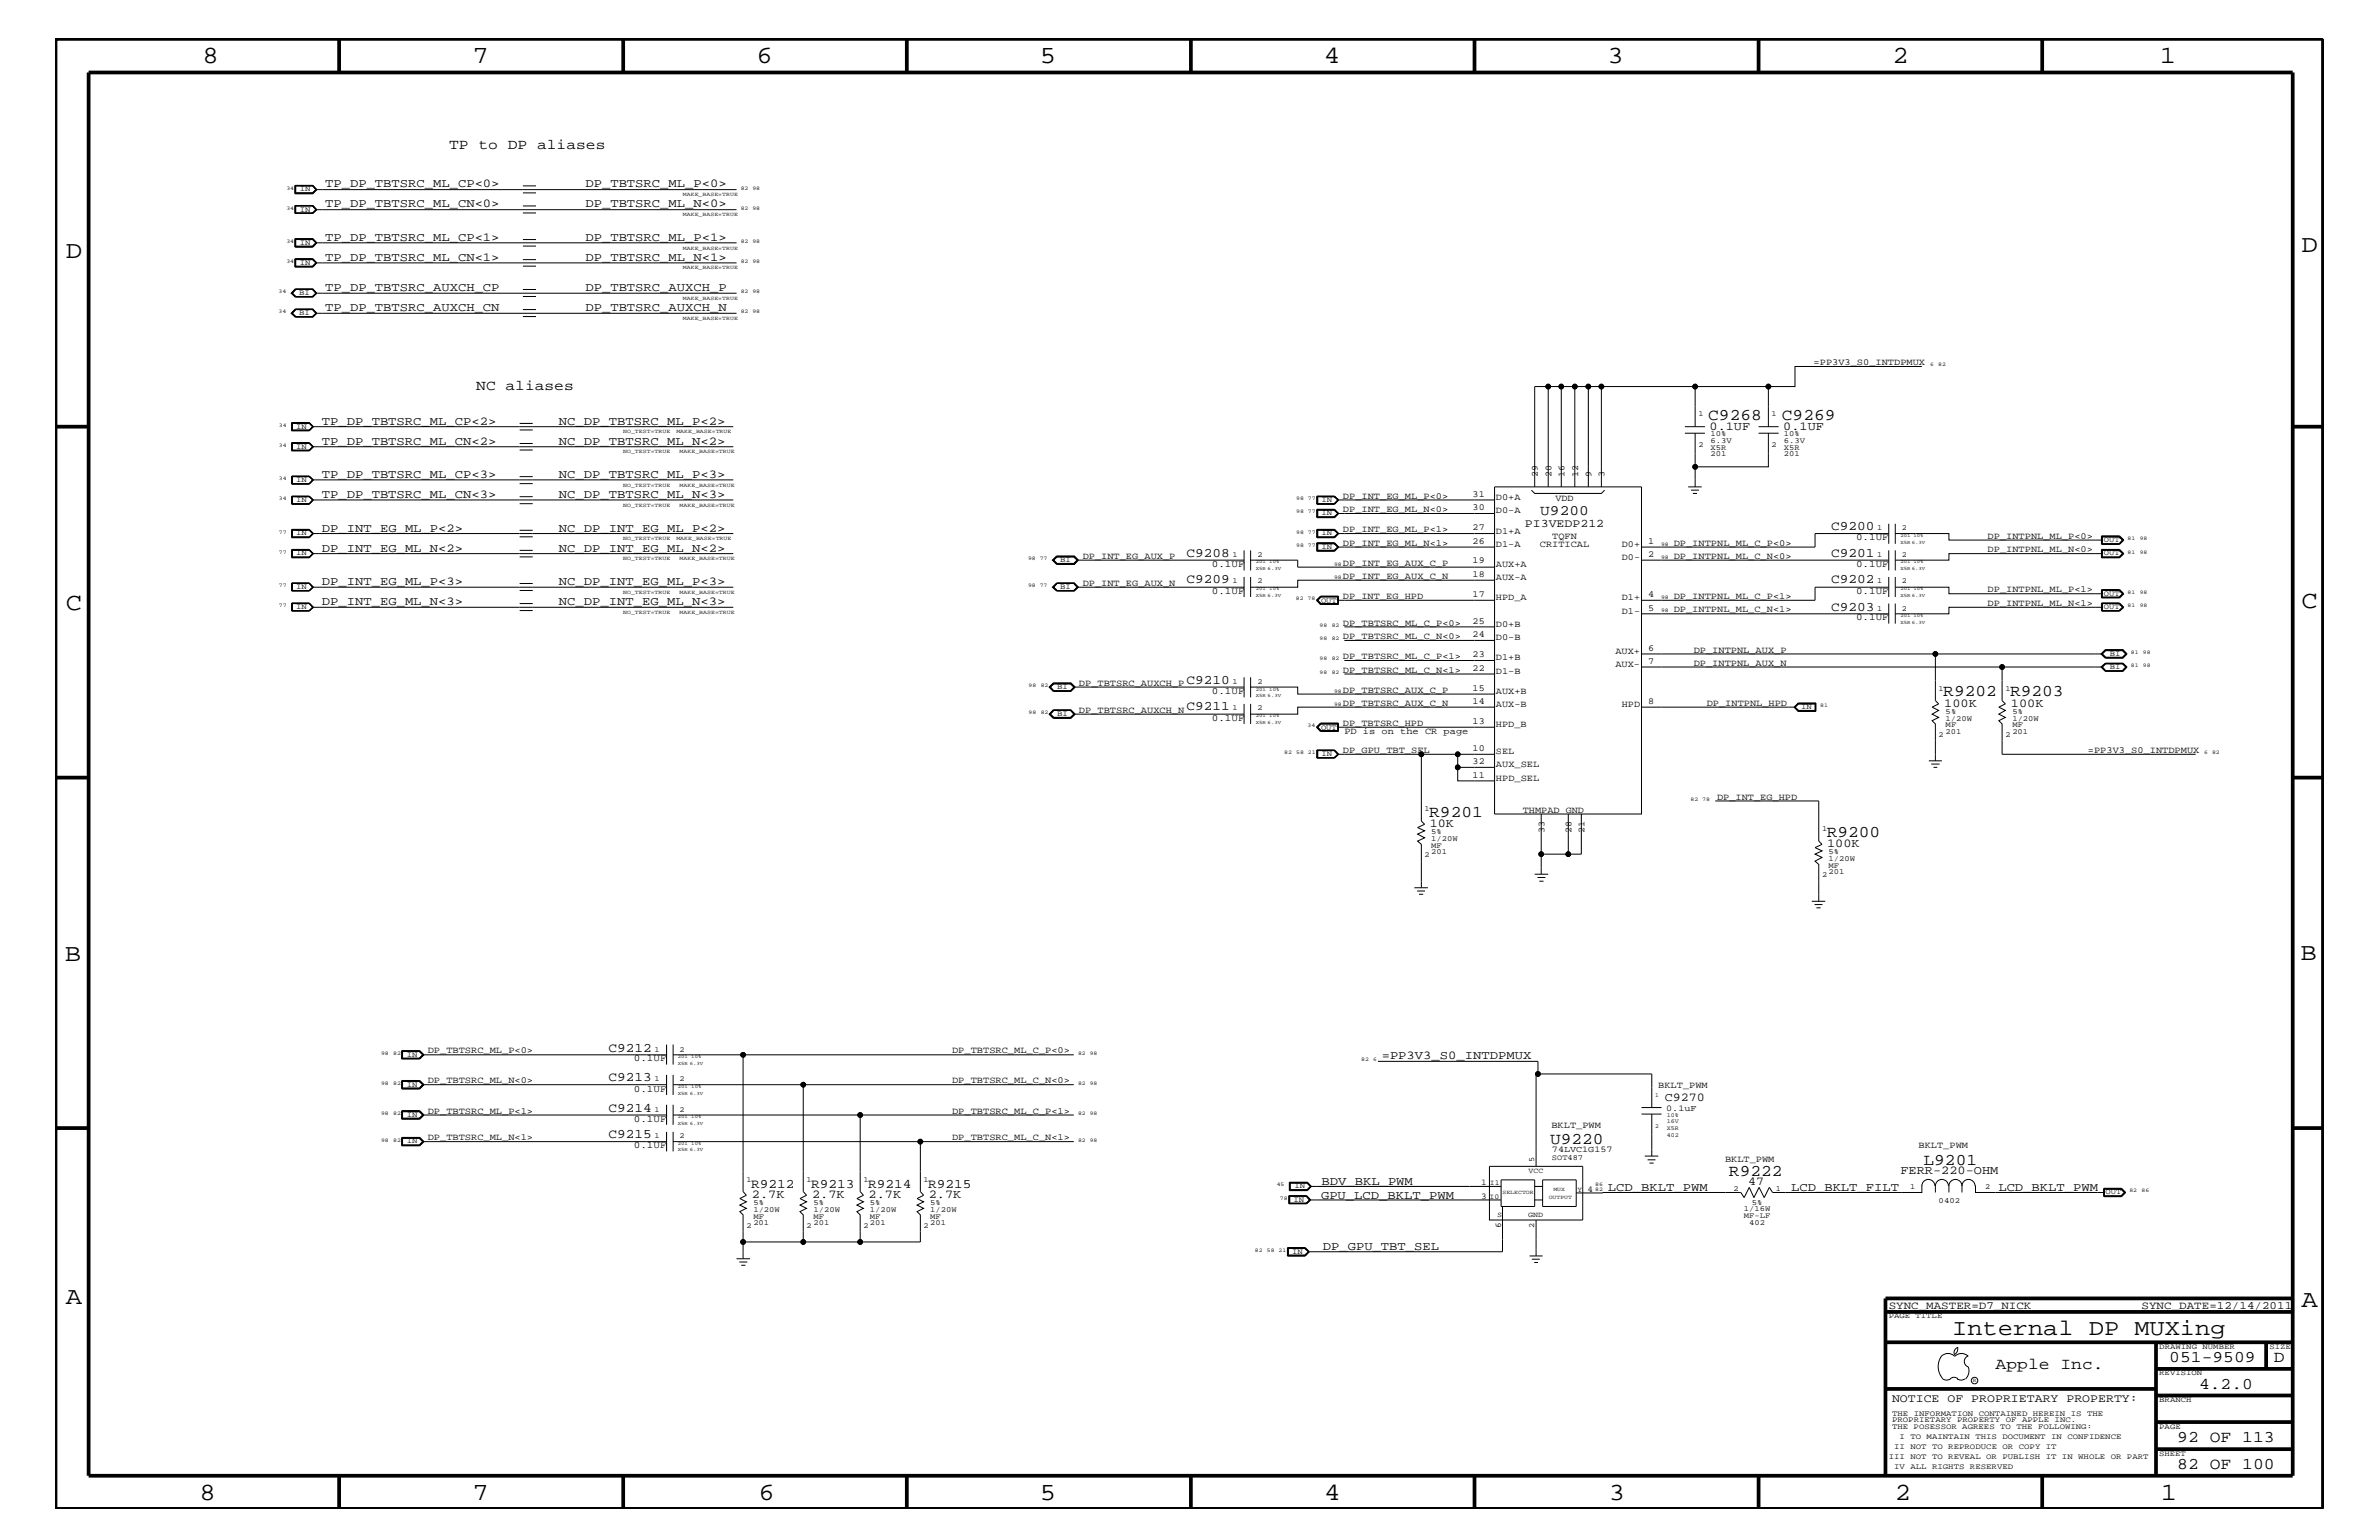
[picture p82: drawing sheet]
<svg xmlns="http://www.w3.org/2000/svg" width="432mm" height="279mm" viewBox="0 0 432 279" stroke-linecap="round" stroke-linejoin="round" font-family="sans-serif">
<defs><g id="words">
<g font-size="4.5">
<text x="36.7" y="11.5">8</text>
<text x="85.8" y="11.5">7</text>
<text x="137.3" y="11.5">6</text>
<text x="188.7" y="11.5">5</text>
<text x="240.3" y="11.5">4</text>
<text x="291.8" y="11.5">3</text>
<text x="343.5" y="11.5">2</text>
<text x="392" y="11.5">1</text>
<text x="11.9" y="46.8">D</text>
<text x="417.7" y="45.7">D</text>
<text x="11.9" y="110.6">C</text>
<text x="417.7" y="110.3">C</text>
<text x="11.8" y="174.3">B</text>
<text x="417.6" y="174.2">B</text>
<text x="11.9" y="236.7">A</text>
<text x="417.7" y="237.1">A</text>
<text x="36.2" y="272.1">8</text>
<text x="85.8" y="272.1">7</text>
<text x="137.7" y="272.1">6</text>
<text x="188.7" y="272.1">5</text>
<text x="240.4" y="272.1">4</text>
<text x="292" y="272.1">3</text>
<text x="343.9" y="272.1">2</text>
<text x="392.2" y="272.1">1</text>
</g>
<text font-size="4.1" x="354.3" y="242.3">Internal DP MUXing</text>
<g font-size="3">
<text x="310" y="76.2">C9268</text>
<text x="323.4" y="76.2">C9269</text>
<text x="352.7" y="126.4">R9202</text>
<text x="364.8" y="126.4">R9203</text>
<text x="259.4" y="148.2">R9201</text>
<text x="331.6" y="151.8">R9200</text>
<text x="281.3" y="207.6">U9220</text>
<text x="313.8" y="213.3">R9222</text>
<text x="349.1" y="211.4">L9201</text>
<text x="362.2" y="248.4">Apple Inc.</text>
<text x="393.7" y="247.1">051-9509</text>
<text x="399.2" y="252">4.2.0</text>
<text x="412.7" y="247.1">D</text>
<text x="395.2" y="261.6">92 OF 113</text>
<text x="395.2" y="266.6">82 OF 100</text>
</g>
<g font-size="2.6">
<text x="81.5" y="27.1">TP to DP aliases</text>
<text x="86.4" y="70.7">NC aliases</text>
<text x="279.6" y="93.5">U9200</text>
</g>
<g font-size="2.4">
<text x="215.3" y="101">C9208</text>
<text x="332.4" y="96.2">C9200</text>
<text x="332.4" y="101">C9201</text>
<text x="215.3" y="105.9">C9209</text>
<text x="332.4" y="105.9">C9202</text>
<text x="332.4" y="110.8">C9203</text>
<text x="215.3" y="124.1">C9210</text>
<text x="215.3" y="128.9">C9211</text>
<text x="110.4" y="190.8">C9212</text>
<text x="110.4" y="196.2">C9213</text>
<text x="110.4" y="201.7">C9214</text>
<text x="110.4" y="206.5">C9215</text>
<text x="136.3" y="215.5">R9212</text>
<text x="147.2" y="215.5">R9213</text>
<text x="157.6" y="215.5">R9214</text>
<text x="168.5" y="215.5">R9215</text>
</g>
<g font-size="2.2">
<text x="59" y="34">TP_DP_TBTSRC_ML_CP&lt;0&gt;</text>
<text x="106.3" y="34">DP_TBTSRC_ML_P&lt;0&gt;</text>
<text x="59" y="37.6">TP_DP_TBTSRC_ML_CN&lt;0&gt;</text>
<text x="106.3" y="37.6">DP_TBTSRC_ML_N&lt;0&gt;</text>
<text x="59" y="47.4">TP_DP_TBTSRC_ML_CN&lt;1&gt;</text>
<text x="59" y="43.7">TP_DP_TBTSRC_ML_CP&lt;1&gt;</text>
<text x="106.3" y="47.4">DP_TBTSRC_ML_N&lt;1&gt;</text>
<text x="106.3" y="43.7">DP_TBTSRC_ML_P&lt;1&gt;</text>
<text x="59" y="52.8">TP_DP_TBTSRC_AUXCH_CP</text>
<text x="106.3" y="52.8">DP_TBTSRC_AUXCH_P</text>
<text x="59" y="56.4">TP_DP_TBTSRC_AUXCH_CN</text>
<text x="106.3" y="56.4">DP_TBTSRC_AUXCH_N</text>
<text x="58.4" y="77.1">TP_DP_TBTSRC_ML_CP&lt;2&gt;</text>
<text x="101.4" y="77.1">NC_DP_TBTSRC_ML_P&lt;2&gt;</text>
<text x="58.4" y="80.7">TP_DP_TBTSRC_ML_CN&lt;2&gt;</text>
<text x="101.4" y="80.7">NC_DP_TBTSRC_ML_N&lt;2&gt;</text>
<text x="310.3" y="78">0.1UF</text>
<text x="323.7" y="78">0.1UF</text>
<text x="58.4" y="86.7">TP_DP_TBTSRC_ML_CP&lt;3&gt;</text>
<text x="101.4" y="86.7">NC_DP_TBTSRC_ML_P&lt;3&gt;</text>
<text x="58.4" y="90.4">TP_DP_TBTSRC_ML_CN&lt;3&gt;</text>
<text x="101.4" y="90.4">NC_DP_TBTSRC_ML_N&lt;3&gt;</text>
<text x="58.4" y="100.1">DP_INT_EG_ML_N&lt;2&gt;</text>
<text x="58.4" y="96.5">DP_INT_EG_ML_P&lt;2&gt;</text>
<text x="101.4" y="96.5">NC_DP_INT_EG_ML_P&lt;2&gt;</text>
<text x="101.4" y="100.1">NC_DP_INT_EG_ML_N&lt;2&gt;</text>
<text x="58.4" y="106.1">DP_INT_EG_ML_P&lt;3&gt;</text>
<text x="101.4" y="106.1">NC_DP_INT_EG_ML_P&lt;3&gt;</text>
<text x="58.4" y="109.8">DP_INT_EG_ML_N&lt;3&gt;</text>
<text x="101.4" y="109.8">NC_DP_INT_EG_ML_N&lt;3&gt;</text>
<text x="352.9" y="128.2">100K</text>
<text x="365" y="128.2">100K</text>
<text x="259.5" y="150.1">10K</text>
<text x="331.6" y="153.7">100K</text>
<text x="250.8" y="192.1">=PP3V3_S0_INTDPMUX</text>
<text x="302.2" y="199.8">C9270</text>
<text x="239.9" y="214.9">BDV_BKL_PWM</text>
<text x="317.3" y="215">47</text>
<text x="344.9" y="213">FERR-220-OHM</text>
<text x="136.5" y="217.3">2.7K</text>
<text x="147.4" y="217.3">2.7K</text>
<text x="157.6" y="217.3">2.7K</text>
<text x="168.6" y="217.3">2.7K</text>
<text x="239.8" y="217.5">GPU_LCD_BKLT_PWM</text>
<text x="291.8" y="216.1">LCD_BKLT_PWM</text>
<text x="325.1" y="216.1">LCD_BKLT_FILT</text>
<text x="362.7" y="216">LCD_BKLT_PWM</text>
<text x="240.1" y="226.9">DP_GPU_TBT_SEL</text>
</g>
<g font-size="2.1">
<text x="276.8" y="95.6">PI3VEDP212</text>
<text x="343.4" y="254.4">NOTICE OF PROPRIETARY PROPERTY:</text>
</g>
<g font-size="2">
<text x="342.8" y="237.4">SYNC_MASTER=D7_NICK</text>
<text x="388.7" y="237.4">SYNC_DATE=12/14/2011</text>
</g>
<g font-size="1.8">
<text x="336.9" y="98">0.1UF</text>
<text x="220" y="102.9">0.1UF</text>
<text x="220" y="107.7">0.1UF</text>
<text x="336.9" y="102.9">0.1UF</text>
<text x="336.9" y="107.7">0.1UF</text>
<text x="336.9" y="112.6">0.1UF</text>
<text x="220" y="125.9">0.1UF</text>
<text x="220" y="130.8">0.1UF</text>
<text x="115.1" y="192.6">0.1UF</text>
<text x="115.1" y="198.1">0.1UF</text>
<text x="115.1" y="203.5">0.1UF</text>
<text x="115.1" y="208.3">0.1UF</text>
</g>
<g font-size="1.7">
<text x="329.2" y="66.2">=PP3V3_S0_INTDPMUX</text>
<text x="279.1" y="86.5" transform="rotate(-90 279.1 86.5)">29</text>
<text x="281.6" y="86.5" transform="rotate(-90 281.6 86.5)">20</text>
<text x="284" y="86.5" transform="rotate(-90 284 86.5)">16</text>
<text x="286.4" y="86.5" transform="rotate(-90 286.4 86.5)">12</text>
<text x="288.9" y="86.5" transform="rotate(-90 288.9 86.5)">9</text>
<text x="291.3" y="86.5" transform="rotate(-90 291.3 86.5)">3</text>
<text x="243.8" y="92.9">DP_INT_EG_ML_N&lt;0&gt;</text>
<text x="243.8" y="90.5">DP_INT_EG_ML_P&lt;0&gt;</text>
<text x="267.3" y="92.6">30</text>
<text x="267.3" y="90.1">31</text>
<text x="271.5" y="90.7">D0+A</text>
<text x="271.5" y="93.2">D0-A</text>
<text x="282.3" y="91">VDD</text>
<text x="196.5" y="101.4">DP_INT_EG_AUX_P</text>
<text x="243.8" y="96.5">DP_INT_EG_ML_P&lt;1&gt;</text>
<text x="243.8" y="99">DP_INT_EG_ML_N&lt;1&gt;</text>
<text x="267.3" y="98.7">26</text>
<text x="267.3" y="96.2">27</text>
<text x="271.5" y="99.3">D1-A</text>
<text x="271.5" y="96.8">D1+A</text>
<text x="279.5" y="99.3">CRITICAL</text>
<text x="281.7" y="97.7">TQFN</text>
<text x="294.4" y="101.6">D0-</text>
<text x="294.4" y="99.3">D0+</text>
<text x="299.1" y="101">2</text>
<text x="299.1" y="98.7">1</text>
<text x="303.8" y="99">DP_INTPNL_ML_C_P&lt;0&gt;</text>
<text x="303.8" y="101.4">DP_INTPNL_ML_C_N&lt;0&gt;</text>
<text x="360.8" y="97.7">DP_INTPNL_ML_P&lt;0&gt;</text>
<text x="360.8" y="100.2">DP_INTPNL_ML_N&lt;0&gt;</text>
<text x="196.5" y="106.3">DP_INT_EG_AUX_N</text>
<text x="243.8" y="105">DP_INT_EG_AUX_C_N</text>
<text x="243.8" y="102.6">DP_INT_EG_AUX_C_P</text>
<text x="267.3" y="104.7">18</text>
<text x="267.3" y="102.2">19</text>
<text x="271.5" y="105.3">AUX-A</text>
<text x="271.5" y="102.9">AUX+A</text>
<text x="360.8" y="107.5">DP_INTPNL_ML_P&lt;1&gt;</text>
<text x="243.8" y="113.6">DP_TBTSRC_ML_C_P&lt;0&gt;</text>
<text x="243.8" y="108.7">DP_INT_EG_HPD</text>
<text x="267.3" y="113.1">25</text>
<text x="267.3" y="108.3">17</text>
<text x="271.5" y="113.7">D0+B</text>
<text x="271.5" y="108.9">HPD_A</text>
<text x="294.4" y="108.9">D1+</text>
<text x="294.4" y="111.4">D1-</text>
<text x="299.1" y="110.8">5</text>
<text x="299.1" y="108.3">4</text>
<text x="303.8" y="111.1">DP_INTPNL_ML_C_N&lt;1&gt;</text>
<text x="303.8" y="108.7">DP_INTPNL_ML_C_P&lt;1&gt;</text>
<text x="360.8" y="109.9">DP_INTPNL_ML_N&lt;1&gt;</text>
<text x="243.8" y="115.9">DP_TBTSRC_ML_C_N&lt;0&gt;</text>
<text x="243.8" y="119.6">DP_TBTSRC_ML_C_P&lt;1&gt;</text>
<text x="267.3" y="115.6">24</text>
<text x="267.3" y="119.2">23</text>
<text x="271.5" y="119.8">D1+B</text>
<text x="271.5" y="116.2">D0-B</text>
<text x="293.2" y="118.6">AUX+</text>
<text x="299.1" y="118.1">6</text>
<text x="307.4" y="118.4">DP_INTPNL_AUX_P</text>
<text x="195.8" y="124.4">DP_TBTSRC_AUXCH_P</text>
<text x="243.8" y="122">DP_TBTSRC_ML_C_N&lt;1&gt;</text>
<text x="243.8" y="125.7">DP_TBTSRC_AUX_C_P</text>
<text x="267.3" y="125.3">15</text>
<text x="267.3" y="121.7">22</text>
<text x="271.5" y="122.3">D1-B</text>
<text x="271.5" y="125.9">AUX+B</text>
<text x="293.2" y="121">AUX-</text>
<text x="299.1" y="120.4">7</text>
<text x="307.4" y="120.8">DP_INTPNL_AUX_N</text>
<text x="195.8" y="129.3">DP_TBTSRC_AUXCH_N</text>
<text x="243.8" y="128">DP_TBTSRC_AUX_C_N</text>
<text x="243.8" y="131.7">DP_TBTSRC_HPD</text>
<text x="267.3" y="127.7">14</text>
<text x="267.3" y="131.3">13</text>
<text x="271.5" y="131.9">HPD_B</text>
<text x="271.5" y="128.3">AUX-B</text>
<text x="294.4" y="128.3">HPD</text>
<text x="299.1" y="127.7">8</text>
<text x="309.8" y="128">DP_INTPNL_HPD</text>
<text x="243.8" y="136.6">DP_GPU_TBT_SEL</text>
<text x="244" y="133.2">PD is on the CR page</text>
<text x="267.3" y="136.2">10</text>
<text x="271.5" y="136.8">SEL</text>
<text x="379" y="136.6">=PP3V3_S0_INTDPMUX</text>
<text x="267.3" y="138.6">32</text>
<text x="267.3" y="141.1">11</text>
<text x="271.5" y="141.7">HPD_SEL</text>
<text x="271.5" y="139.2">AUX_SEL</text>
<text x="276.4" y="147.5">THMPAD GND</text>
<text x="311.7" y="145.1">DP_INT_EG_HPD</text>
<text x="280.3" y="151.2" transform="rotate(-90 280.3 151.2)">33</text>
<text x="285.2" y="151.2" transform="rotate(-90 285.2 151.2)">28</text>
<text x="287.6" y="151.2" transform="rotate(-90 287.6 151.2)">21</text>
<text x="77.6" y="191.1">DP_TBTSRC_ML_P&lt;0&gt;</text>
<text x="172.8" y="191.1">DP_TBTSRC_ML_C_P&lt;0&gt;</text>
<text x="77.6" y="196.5">DP_TBTSRC_ML_N&lt;0&gt;</text>
<text x="172.8" y="196.5">DP_TBTSRC_ML_C_N&lt;0&gt;</text>
<text x="301" y="197.4">BKLT_PWM</text>
<text x="77.6" y="202">DP_TBTSRC_ML_P&lt;1&gt;</text>
<text x="172.8" y="202">DP_TBTSRC_ML_C_P&lt;1&gt;</text>
<text x="77.6" y="206.9">DP_TBTSRC_ML_N&lt;1&gt;</text>
<text x="172.8" y="206.9">DP_TBTSRC_ML_C_N&lt;1&gt;</text>
<text x="281.6" y="204.7">BKLT_PWM</text>
<text x="348.2" y="208.3">BKLT_PWM</text>
<text x="313.1" y="210.8">BKLT_PWM</text>
</g>
<g font-size="1.6">
<text x="302.4" y="201.5">0.1uF</text>
<text x="281.7" y="209.1">74LVC1G157</text>
<text x="268.8" y="215">1</text>
<text x="268.8" y="217.5">3</text>
<text x="288.1" y="216.2">4</text>
<text x="272.5" y="222.8" transform="rotate(-90 272.5 222.8)">6</text>
</g>
<g font-size="1.4">
<text x="54.4" y="34.7">IN</text>
<text x="54.4" y="38.4">IN</text>
<text x="54.4" y="44.4">IN</text>
<text x="54.3" y="53.5">BI</text>
<text x="54.4" y="48">IN</text>
<text x="54.3" y="57.2">BI</text>
<text x="53.8" y="77.8">IN</text>
<text x="308.3" y="75.6">1</text>
<text x="321.6" y="75.6">1</text>
<text x="53.8" y="81.4">IN</text>
<text x="308.3" y="81.1">2</text>
<text x="310.5" y="79.2">10%</text>
<text x="310.5" y="81.6">X5R</text>
<text x="310.5" y="82.7">201</text>
<text x="310.5" y="80.3">6.3V</text>
<text x="321.6" y="81.1">2</text>
<text x="323.8" y="81.6">X5R</text>
<text x="323.8" y="80.3">6.3V</text>
<text x="323.8" y="79.2">10%</text>
<text x="323.8" y="82.7">201</text>
<text x="53.8" y="87.5">IN</text>
<text x="53.8" y="91.1">IN</text>
<text x="239.9" y="91.1">IN</text>
<text x="239.9" y="93.5">IN</text>
<text x="53.8" y="97.1">IN</text>
<text x="53.8" y="100.8">IN</text>
<text x="223.7" y="101">1</text>
<text x="228.3" y="101">2</text>
<text x="239.9" y="97.1">IN</text>
<text x="239.9" y="99.6">IN</text>
<text x="340.7" y="96.2">1</text>
<text x="340.7" y="101">1</text>
<text x="345.2" y="96.2">2</text>
<text x="345.2" y="101">2</text>
<text x="381.8" y="98.4">OUT</text>
<text x="381.8" y="100.8">OUT</text>
<text x="53.8" y="106.9">IN</text>
<text x="192.4" y="102.1">BI</text>
<text x="192.4" y="106.9">BI</text>
<text x="223.7" y="105.9">1</text>
<text x="228.3" y="105.9">2</text>
<text x="340.7" y="105.9">1</text>
<text x="345.2" y="105.9">2</text>
<text x="53.8" y="110.5">IN</text>
<text x="239.8" y="109.3">OUT</text>
<text x="340.7" y="110.8">1</text>
<text x="345.2" y="110.8">2</text>
<text x="381.8" y="108.1">OUT</text>
<text x="381.8" y="110.5">OUT</text>
<text x="382.9" y="119">BI</text>
<text x="191.9" y="125.1">BI</text>
<text x="223.7" y="124.1">1</text>
<text x="228.3" y="124.1">2</text>
<text x="351.9" y="125.3">1</text>
<text x="364" y="125.3">1</text>
<text x="382.9" y="121.4">BI</text>
<text x="191.9" y="129.9">BI</text>
<text x="223.7" y="128.9">1</text>
<text x="228.3" y="128.9">2</text>
<text x="326.9" y="128.7">IN</text>
<text x="353.1" y="129.6">5%</text>
<text x="353.1" y="131.9">MF</text>
<text x="353.1" y="130.8">1/20W</text>
<text x="365.3" y="131.9">MF</text>
<text x="365.3" y="129.6">5%</text>
<text x="365.3" y="130.8">1/20W</text>
<text x="239.8" y="132.4">OUT</text>
<text x="239.9" y="137.2">IN</text>
<text x="351.9" y="133.8">2</text>
<text x="353.1" y="133.2">201</text>
<text x="364" y="133.8">2</text>
<text x="365.3" y="133.2">201</text>
<text x="258.6" y="147.1">1</text>
<text x="258.6" y="155.6">2</text>
<text x="259.8" y="151.3">5%</text>
<text x="259.8" y="153.8">MF</text>
<text x="259.8" y="152.6">1/20W</text>
<text x="259.8" y="155">201</text>
<text x="330.7" y="150.7">1</text>
<text x="331.9" y="155">5%</text>
<text x="330.7" y="159.2">2</text>
<text x="331.9" y="157.4">MF</text>
<text x="331.9" y="156.2">1/20W</text>
<text x="331.9" y="158.6">201</text>
<text x="73.8" y="191.7">IN</text>
<text x="118.8" y="190.8">1</text>
<text x="123.4" y="190.8">2</text>
<text x="73.8" y="197.2">IN</text>
<text x="118.8" y="196.2">1</text>
<text x="123.4" y="196.2">2</text>
<text x="73.8" y="202.6">IN</text>
<text x="118.8" y="201.7">1</text>
<text x="123.4" y="201.7">2</text>
<text x="73.8" y="207.5">IN</text>
<text x="118.8" y="206.5">1</text>
<text x="123.4" y="206.5">2</text>
<text x="135.5" y="214.4">1</text>
<text x="146.4" y="214.4">1</text>
<text x="156.7" y="214.4">1</text>
<text x="167.6" y="214.4">1</text>
<text x="234.9" y="215.6">IN</text>
<text x="270.4" y="215">I1</text>
<text x="277.5" y="212.8">VCC</text>
<text x="278.5" y="210.8" transform="rotate(-90 278.5 210.8)">5</text>
<text x="281.7" y="210.4">SOT487</text>
<text x="346.7" y="215.8">1</text>
<text x="360.3" y="215.8">2</text>
<text x="136.7" y="218.6">5%</text>
<text x="136.7" y="221.1">MF</text>
<text x="136.7" y="219.8">1/20W</text>
<text x="147.7" y="218.6">5%</text>
<text x="147.7" y="221.1">MF</text>
<text x="147.7" y="219.8">1/20W</text>
<text x="157.9" y="218.6">5%</text>
<text x="157.9" y="221.1">MF</text>
<text x="157.9" y="219.8">1/20W</text>
<text x="168.8" y="221.1">MF</text>
<text x="168.8" y="218.6">5%</text>
<text x="168.8" y="219.8">1/20W</text>
<text x="234.8" y="218">IN</text>
<text x="270.3" y="217.5">I0</text>
<text x="271.8" y="220.8">S</text>
<text x="277.4" y="220.8">GND</text>
<text x="286.3" y="216.2">Y</text>
<text x="314.6" y="216">2</text>
<text x="316.5" y="220.9">MF-LF</text>
<text x="316.5" y="219.7">1/16W</text>
<text x="318" y="218.6">5%</text>
<text x="322.3" y="216">1</text>
<text x="351.9" y="218.3">0402</text>
<text x="382.2" y="216.7">OUT</text>
<text x="135.5" y="222.9">2</text>
<text x="136.7" y="222.3">201</text>
<text x="146.4" y="222.9">2</text>
<text x="147.7" y="222.3">201</text>
<text x="156.7" y="222.9">2</text>
<text x="157.9" y="222.3">201</text>
<text x="167.6" y="222.9">2</text>
<text x="168.8" y="222.3">201</text>
<text x="234.5" y="227.5">IN</text>
<text x="278.5" y="222.9" transform="rotate(-90 278.5 222.9)">2</text>
<text x="317.5" y="222.2">402</text>
<text x="342.8" y="239.2">PAGE TITLE</text>
<text x="391.9" y="244.7">DRAWING NUMBER</text>
<text x="411.9" y="244.7">SIZE</text>
<text x="391.9" y="249.5">REVISION</text>
<text x="343.4" y="256.8">THE INFORMATION CONTAINED HEREIN IS THE</text>
<text x="391.9" y="254.4">BRANCH</text>
<text x="343.4" y="259.3">THE POSESSOR AGREES TO THE FOLLOWING:</text>
<text x="343.4" y="258">PROPRIETARY PROPERTY OF APPLE INC.</text>
<text x="343.8" y="262.9">II NOT TO REPRODUCE OR COPY IT</text>
<text x="344.8" y="261.1">I TO MAINTAIN THIS DOCUMENT IN CONFIDENCE</text>
<text x="391.9" y="259.3">PAGE</text>
<text x="342.8" y="264.7">III NOT TO REVEAL OR PUBLISH IT IN WHOLE OR PART</text>
<text x="343.8" y="266.6">IV ALL RIGHTS RESERVED</text>
<text x="391.9" y="264.1">SHEET</text>
</g>
<g font-size="1.1">
<text x="300.4" y="199.1">1</text>
<text x="302.5" y="203.8">16V</text>
<text x="302.5" y="202.7">10%</text>
<text x="300.4" y="204.6">2</text>
<text x="302.5" y="206.3">402</text>
<text x="302.5" y="205.1">X5R</text>
</g>
<g font-size="1">
<text x="52" y="34.4">34</text>
<text x="124" y="35.6">MAKE_BASE=TRUE</text>
<text x="134.5" y="34.4">82 98</text>
<text x="52" y="38">34</text>
<text x="124" y="39.2">MAKE_BASE=TRUE</text>
<text x="134.5" y="38">82 98</text>
<text x="52" y="44.1">34</text>
<text x="52" y="47.7">34</text>
<text x="124" y="45.3">MAKE_BASE=TRUE</text>
<text x="134.5" y="47.7">82 98</text>
<text x="134.5" y="44.1">82 98</text>
<text x="50.5" y="53.2">34</text>
<text x="124" y="48.9">MAKE_BASE=TRUE</text>
<text x="134.5" y="53.2">82 98</text>
<text x="50.5" y="56.8">34</text>
<text x="124" y="58">MAKE_BASE=TRUE</text>
<text x="124" y="54.4">MAKE_BASE=TRUE</text>
<text x="134.5" y="56.8">82 98</text>
<text x="350.4" y="66.5">6</text>
<text x="351.8" y="66.5">82</text>
<text x="50.6" y="77.4">34</text>
<text x="50.6" y="81.1">34</text>
<text x="113.1" y="78.6">NO_TEST=TRUE</text>
<text x="113.1" y="82.2">NO_TEST=TRUE</text>
<text x="122.8" y="78.6">MAKE_BASE=TRUE</text>
<text x="123.4" y="82.2">MAKE_BASE=TRUE</text>
<text x="50.6" y="87.1">34</text>
<text x="113.1" y="88.3">NO_TEST=TRUE</text>
<text x="123.4" y="88.3">MAKE_BASE=TRUE</text>
<text x="50.6" y="90.7">34</text>
<text x="113.1" y="92">NO_TEST=TRUE</text>
<text x="123.4" y="92">MAKE_BASE=TRUE</text>
<text x="235.3" y="90.7">98 77</text>
<text x="235.3" y="93.2">98 77</text>
<text x="50.6" y="96.8">77</text>
<text x="50.6" y="100.4">77</text>
<text x="113.1" y="98">NO_TEST=TRUE</text>
<text x="113.1" y="101.6">NO_TEST=TRUE</text>
<text x="122.8" y="98">MAKE_BASE=TRUE</text>
<text x="123.4" y="101.6">MAKE_BASE=TRUE</text>
<text x="186.6" y="101.6">98 77</text>
<text x="235.3" y="96.8">98 77</text>
<text x="235.3" y="99.3">98 77</text>
<text x="301.5" y="99">98</text>
<text x="301.5" y="101.4">98</text>
<text x="386.2" y="98">81</text>
<text x="386.2" y="100.4">81</text>
<text x="388.4" y="98">98</text>
<text x="388.4" y="100.4">98</text>
<text x="50.6" y="106.5">77</text>
<text x="113.1" y="107.7">NO_TEST=TRUE</text>
<text x="123.4" y="107.7">MAKE_BASE=TRUE</text>
<text x="186.6" y="106.5">98 77</text>
<text x="242.1" y="105">98</text>
<text x="242.1" y="102.6">98</text>
<text x="386.2" y="107.7">81</text>
<text x="388.4" y="107.7">98</text>
<text x="50.6" y="110.2">77</text>
<text x="113.1" y="111.4">NO_TEST=TRUE</text>
<text x="123.4" y="111.4">MAKE_BASE=TRUE</text>
<text x="235.2" y="108.9">82 78</text>
<text x="239.5" y="113.7">98</text>
<text x="241.7" y="113.7">82</text>
<text x="301.5" y="111.1">98</text>
<text x="301.5" y="108.7">98</text>
<text x="386.2" y="110.2">81</text>
<text x="388.4" y="110.2">98</text>
<text x="239.5" y="116.2">98</text>
<text x="239.5" y="119.8">98</text>
<text x="241.7" y="116.2">82</text>
<text x="241.7" y="119.8">82</text>
<text x="386.8" y="118.6">81</text>
<text x="389" y="118.6">98</text>
<text x="186.7" y="124.7">98</text>
<text x="188.9" y="124.7">82</text>
<text x="239.5" y="122.3">98</text>
<text x="241.7" y="122.3">82</text>
<text x="242.1" y="125.7">98</text>
<text x="386.8" y="121">81</text>
<text x="389" y="121">98</text>
<text x="186.7" y="129.6">98</text>
<text x="188.9" y="129.6">82</text>
<text x="237.3" y="131.9">34</text>
<text x="242.1" y="128">98</text>
<text x="330.4" y="128.3">81</text>
<text x="233.1" y="136.8">82</text>
<text x="235.3" y="136.8">58 21</text>
<text x="400.1" y="136.8">6</text>
<text x="401.5" y="136.8">82</text>
<text x="306.8" y="145.3">82 78</text>
<text x="69.2" y="191.4">98</text>
<text x="71.4" y="191.4">82</text>
<text x="195.7" y="191.4">82 98</text>
<text x="69.2" y="196.8">98</text>
<text x="71.4" y="196.8">82</text>
<text x="195.7" y="196.8">82 98</text>
<text x="247.1" y="192.6">82</text>
<text x="249.3" y="192.6">6</text>
<text x="69.2" y="202.3">98</text>
<text x="71.4" y="202.3">82</text>
<text x="195.7" y="202.3">82 98</text>
<text x="69.2" y="207.1">98</text>
<text x="71.4" y="207.1">82</text>
<text x="195.7" y="207.1">82 98</text>
<text x="231.7" y="215.3">45</text>
<text x="289.6" y="215.3">86</text>
<text x="232.3" y="217.7">78</text>
<text x="272.7" y="216.7">SELECTOR</text>
<text x="281.1" y="217.5">OUTPUT</text>
<text x="281.9" y="216">MUX</text>
<text x="289.6" y="216.1">82</text>
<text x="386.5" y="216.4">82</text>
<text x="388.7" y="216.4">86</text>
<text x="227.8" y="227.1">82</text>
<text x="230" y="227.1">58 21</text>
<text x="358.1" y="250.7">R</text>
</g>
<g font-size=".9">
<text x="344.9" y="98.7">X5R 6.3V</text>
<text x="344.9" y="97.4">201</text>
<text x="347.3" y="97.4">10%</text>
<text x="227.9" y="102.2">201</text>
<text x="227.9" y="103.5">X5R 6.3V</text>
<text x="227.9" y="107.1">201</text>
<text x="230.4" y="102.2">10%</text>
<text x="230.4" y="107.1">10%</text>
<text x="344.9" y="102.2">201</text>
<text x="344.9" y="103.5">X5R 6.3V</text>
<text x="344.9" y="107.1">201</text>
<text x="347.3" y="102.2">10%</text>
<text x="347.3" y="107.1">10%</text>
<text x="227.9" y="108.3">X5R 6.3V</text>
<text x="344.9" y="108.3">X5R 6.3V</text>
<text x="344.9" y="112">201</text>
<text x="344.9" y="113.1">X5R 6.3V</text>
<text x="347.3" y="112">10%</text>
<text x="227.9" y="125.3">201</text>
<text x="230.4" y="125.3">10%</text>
<text x="227.9" y="130.2">201</text>
<text x="227.9" y="131.3">X5R 6.3V</text>
<text x="227.9" y="126.5">X5R 6.3V</text>
<text x="230.4" y="130.2">10%</text>
<text x="123" y="192">201</text>
<text x="125.5" y="192">10%</text>
<text x="123" y="193.2">X5R 6.3V</text>
<text x="123" y="197.4">201</text>
<text x="125.5" y="197.4">10%</text>
<text x="123" y="198.7">X5R 6.3V</text>
<text x="123" y="202.9">201</text>
<text x="125.5" y="202.9">10%</text>
<text x="123" y="204.1">X5R 6.3V</text>
<text x="123" y="208.9">X5R 6.3V</text>
<text x="123" y="207.7">201</text>
<text x="125.5" y="207.7">10%</text>
</g>
</g></defs>
<g fill="none" stroke="#000" stroke-width=".18">
<path d="M53.5 33.6h3.3l.7 .8-.7 .8h-3.3zM53.5 37.3h3.3l.7 .7-.7 .7h-3.3zM53.6 35h3.1M53.6 33.7h3.1M53.6 38.6h3.1M53.6 37.4h3.1M53.6 33.6v1.5h3.1l.8-.7M53.6 37.3v1.4M53.7 33.7v1.3M53.7 37.4v1.2M56.7 33.7l.7 .7-.7 .6M56.7 33.6l.8 .8"/>
<path d="M56.7 33.7l.6 .7M56.7 37.4l.7 .6-.7 .6M56.7 37.3l.8 .7M56.7 37.4l.6 .6M57.3 34.4h76.4M57.3 38h76.4M57.3 34.4l-.6 .6M57.3 38l-.6 .6M57.5 38l-.8 .7M94.9 35h2.4M94.9 33.7h2.4M94.9 38.6h2.4"/>
<path d="M94.9 37.4h2.4M53.5 43.3h3.3l.7 .8-.7 .7h-3.3zM53.5 46.9h3.3l.7 .8-.7 .8h-3.3zM53.6 52.4h3.1l.8 .8M53.6 52.4h3.2l.7 .8M53.6 52.4l-.8 .8 .8 .7M53.6 52.4l-.7 .8 .7 .7M53.6 56.1h3.1l.8 .7M53.6 56.1h3.2l.7 .7M53.6 56.1l-.8 .7 .8 .7M53.6 56.1l-.7 .7 .7 .7M53.7 52.5h3l.6 .7h76.4"/>
<path d="M53.7 52.5h3l.7 .7-.7 .6h-3M53.7 52.5l-.7 .7 .7 .6M53.7 52.5l-.6 .7 .6 .6M53.7 56.2h3l.6 .6h76.4M53.7 56.2h3l.7 .6-.7 .6h-3M53.7 56.2l-.7 .6 .7 .6M53.7 56.2l-.6 .6 .6 .6M53.7 43.5h3l.6 .6-.6 .5h-3zM53.7 47.1h3l.6 .6-.6 .6h-3zM56.7 43.4h-3.1v1.4M56.7 47h-3.1v1.4h3.1M56.7 43.4l.7 .7-.7 .6h-3.1"/>
<path d="M56.7 43.4l.8 .7M56.7 47l.7 .7-.7 .7M56.7 47l.8 .7M57.3 53.2l-.6 .6h-3M57.3 56.8l-.6 .6h-3M57.3 44.1h76.4M57.3 47.7h76.4M57.5 53.2l-.8 .7h-3.1M57.5 53.2l-.7 .7h-3.2M57.5 56.8l-.8 .7h-3.1M57.5 56.8l-.7 .7h-3.2M57.5 44.1l-.8 .7"/>
<path d="M57.5 47.7l-.8 .7M94.9 44.6h2.4M94.9 43.5h2.4M94.9 48.3h2.4M94.9 47.1h2.4M94.9 53.8h2.4M94.9 52.5h2.4M94.9 57.4h2.4M94.9 56.2h2.4M52.9 76.7h3.2l.8 .7-.8 .8h-3.2zM53 76.7h3.1l.7 .7-.7 .7h-3.1zM53.1 76.8h3l.6 .6-.6 .6h-3z"/>
<path d="M56.7 77.4h76.4M94.3 78h2.4M94.3 76.8h2.4M281 70.1h2.4v18.2M283.4 70.1h2.4v18.2M285.8 70.1h2.5v18.2M288.3 70.1h2.4v18.2M290.7 70.1h17M305.8 78.6h3.7M305.8 77.4h3.7M307.7 78.6v6.1h13.3v-6.1M307.7 77.4v-7.3h13.3v7.3"/>
<path d="M319.2 78.6h3.6M319.2 77.4h3.6M348.8 66.5h-23v3.6h-4.8M52.9 96h3.2l.8 .8-.8 .8h-3.2zM52.9 99.7h3.2l.8 .7-.8 .8h-3.2zM52.9 80.3h3.2l.8 .8-.8 .7h-3.2zM53 91.4h3.1M53 90.1h3.1M53 96.1h3.1l.7 .7-.7 .7h-3.1zM53 99.8h3.1l.7 .6-.7 .7h-3.1zM53 80.4h3.1l.7 .7-.7 .6h-3.1zM53 86.4v1.4"/>
<path d="M53 90v1.5M53 87.7h3.1M53 86.5h3.1M53.1 96.2h3l.6 .6-.6 .6h-3zM53.1 99.9h3l.6 .5-.6 .6h-3zM53.1 80.5h3l.6 .6-.6 .5h-3zM53.1 86.5v1.2M53.1 90.1v1.3M56.1 90h-3.2v1.5h3.2M56.1 86.4h-3.2v1.4h3.2M56.1 86.4l.8 .7-.8 .7M56.1 86.4l.7 .7"/>
<path d="M56.1 86.5l.7 .6M56.1 86.5l.6 .6M56.1 90l.8 .7-.8 .8M56.1 90l.7 .7M56.1 90.1l.7 .6M56.1 90.1l.6 .6M56.7 96.8h76.4M56.7 90.7h76.4M56.7 81.1h76.4M56.7 87.1h76.4M56.7 87.1l-.6 .6M56.7 90.7l-.6 .7"/>
<path d="M56.8 87.1l-.7 .6M56.8 87.1l-.7 .7M56.8 90.7l-.7 .7M56.8 90.7l-.7 .8M94.3 91.4h2.4M94.3 90.1h2.4M94.3 97.4h2.4M94.3 96.2h2.4M94.3 99.9h2.4M94.3 81.6h2.4M94.3 80.5h2.4M94.3 87.7h2.4"/>
<path d="M94.3 86.5h2.4M225.8 99.9v3.6M227 99.9v3.6M239 92.4h3.2l.8 .8-.8 .7h-3.2zM239 96h3.2l.8 .8-.8 .8h-3.2zM239 98.5h3.2l.8 .8-.8 .7h-3.2zM239 93.8h3.2M239 92.5h3.2M239 97.5h3.2M239 96.1h3.2M239.1 90.1h3.1l.6 .6-.6 .7h-3.1zM239.1 92.5v1.3"/>
<path d="M239.1 96.1v1.4M239.1 98.6h3.1l.6 .7-.6 .6h-3.1zM239.2 90.1v1.3M239.2 92.6h2.9l.7 .6-.7 .6h-2.9zM239.2 96.2h2.9l.7 .6-.7 .6h-2.9zM242.1 90.1l.7 .6M242.2 90h-3.2v1.5h3.2M242.2 90l.8 .7-.8 .8M242.2 90l.7 .7-.7 .8M242.2 92.5l.7 .7-.7 .6M242.2 92.5l.6 .7M242.2 96.1l.7 .7-.7 .7"/>
<path d="M242.2 96.1l.6 .7M242.2 98.5l.7 .8-.7 .6h-3.2M242.8 96.8h28.5M242.8 90.7l-.7 .7M242.8 99.3l-.7-.6h-2.9v1.2M242.8 90.7h28.5M242.8 93.2l-.6 .6M242.8 93.2h28.5M242.8 96.8l-.6 .7M242.8 99.3l-.7 .6M242.8 99.3h28.5M271.3 88.3h26.6v59.4h-26.6z"/>
<path d="M278 88.9l.6 .6h12.1l.6-.6M278.6 88.3v-18.2h2.4v18.2M306.4 88.3h2.5M306.9 88.9h1.5M307.3 89.5h.7M307.7 84.7v3.6M342.8 95v3.7M342.8 99.9v3.6M342.8 96.8h-13.4v2.5h-31.5M344 96.8h9.7v1.2h27.9M344 95v3.7M344 99.9v3.6"/>
<path d="M381.4 97.2h3.3l.8 .8-.8 .7h-3.3zM381.4 99.7h3.3l.8 .7-.8 .8h-3.3zM381.5 97.4h3.1M381.5 98.7h3.1M381.5 98.7v-1.4h3.1l.8 .7-.8 .7M381.6 99.9h3l.6 .5-.6 .6h-3zM381.6 97.4v1.3M384.6 99.8h-3.1v1.3h3.1M384.6 97.4l.7 .6-.7 .7M384.6 97.4l.6 .6-.6 .7M384.6 99.8l.8 .6-.8 .7M384.6 99.8l.7 .6-.7 .7"/>
<path d="M53 109.5h3.1M53 107.1h3.1M53 110.8h3.1M53 105.9h3.1M53 105.8v1.4M53 109.4v1.5M53.1 105.9v1.2M53.1 109.5v1.3M56.1 109.4h-3.2v1.5h3.2M56.1 105.8h-3.2v1.4h3.2M56.1 105.8l.8 .7-.8 .7M56.1 105.8l.7 .7"/>
<path d="M56.1 105.9l.7 .6M56.1 105.9l.6 .6M56.1 109.4l.8 .8-.8 .7M56.1 109.4l.7 .8M56.1 109.5l.7 .7M56.1 109.5l.6 .7M56.7 106.5h76.4M56.7 100.4h76.4M56.7 110.2h76.4M56.7 106.5l-.6 .6M56.7 110.2l-.6 .6M56.8 106.5l-.7 .6"/>
<path d="M56.8 106.5l-.7 .7M56.8 110.2l-.7 .6M56.8 110.2l-.7 .7M94.3 109.5h2.4M94.3 101h2.4M94.3 107.1h2.4M94.3 110.8h2.4M94.3 105.9h2.4M191 101.6l.8-.7h3.2l.7 .7-.7 .8h-3.2zM191 106.5l.8-.7h3.2l.7 .7-.7 .7h-3.2zM191.1 101.6l.8-.6h3.1l.7 .6-.7 .8h-3.1zM191.1 106.5l.8-.7h3.1l.7 .7-.7 .7h-3.1z"/>
<path d="M191.2 101.6l.7-.6h3l.7 .6-.7 .7h-3zM191.9 101h3l.6 .6h30.3M191.9 101l-.6 .6 .6 .6h3l.6-.6M191.9 105.9h3l.6 .6h30.3M191.9 105.9h3l.7 .6-.7 .6h-3M191.9 105.9l-.7 .6 .7 .6M191.9 105.9l-.6 .6 .6 .6M195.5 106.5l-.6 .6h-3M225.8 104.7v3.6M227 101.6h8.5v1.3h35.8M227 104.7v3.6M238.9 108.9l.8-.8h3.2v1.6h-3.2z"/>
<path d="M239.8 108.2l-.7 .7 .7 .7h3v-1.4M242.8 108.3h-3l-.6 .6 .6 .6h3M242.8 108.9h28.5M242.9 108.2h-3.2l-.7 .7 .7 .8M244 113.7h27.3M244 116.2h27.3M244 119.8h27.3M271.3 105.3h-35.8v1.2h-8.5M297.9 101.6h44.9M297.9 111.4h44.9M297.9 118.6h83.7M342.8 106.5h-13.4v2.4h-31.5"/>
<path d="M342.8 104.7v3.6M342.8 109.5v3.6M344 106.5h9.7v1.2h27.9M344 104.7v3.6M344 109.5v3.6M351.3 118.6v8.5l.6 .6-1.2 .6 1.2 .6-1.2 .7 1.2 .6-1.2 .6 .6 .5v6.7M381.3 118.6l.8-.7h3.2l.8 .7-.8 .8h-3.2zM381.4 107h3.3l.8 .7-.8 .8h-3.3zM381.4 109.4h3.3l.8 .8-.8 .7h-3.3zM381.5 109.5h3.1M381.5 109.4v1.5M381.5 110.8h3.1"/>
<path d="M381.6 100.4h-27.9v1.2h-9.7M381.6 110.2h-27.9v1.2h-9.7M381.6 107.1h3l.6 .6-.6 .6h-3zM381.6 109.5v1.3M382.2 118.1h3l.6 .5-.6 .6h-3l-.6-.6zM382.2 118h3l.7 .6-.7 .7h-3l-.7-.7zM382.2 117.9h3.1l.7 .7-.7 .7h-3.1l-.8-.7zM384.6 107h-3.1v1.4h3.1M384.6 107l.8 .7-.8 .7M384.6 107l.7 .7-.7 .7M384.6 109.4l.8 .8-.8 .7M384.6 109.5l.7 .7-.7 .6"/>
<path d="M384.6 109.5l.6 .7-.6 .6M190.4 129.6l.8-.8h3.2l.8 .8-.8 .7h-3.2zM190.4 124.7l.8-.8h3.2l.8 .8-.8 .7h-3.2zM190.5 124.7l.7-.7h3.1l.8 .7-.8 .7h-3.1zM191.2 128.8h3.1l.8 .8-.8 .6h-3.1l-.7-.6zM191.3 128.9h3l.6 .7h30.9M191.3 128.9h3l.7 .7-.7 .6h-3M191.3 128.9l-.7 .7 .7 .6M191.3 128.9l-.6 .7 .6 .6M191.3 124.1h3l.6 .6h30.9M191.3 124.1h3l.7 .6-.7 .6h-3M191.3 124.1l-.7 .6 .7 .6"/>
<path d="M191.3 124.1l-.6 .6 .6 .6M194.9 129.6l-.6 .6h-3M194.9 124.7l-.6 .6h-3M225.8 122.9v3.6M225.8 127.7v3.6M227 124.7h8.5v1.2h35.8M227 122.9v3.6M227 127.7v3.6M238.9 131.9l.8-.7h3.2v1.5h-3.2zM239.1 131.9l.7-.6h3v1.3h-3zM239.1 136.2h3.1l.6 .6-.6 .6h-3.1zM239.2 136.2v1.2"/>
<path d="M239.8 131.3l-.6 .6 .6 .6h3M242.1 136.2l.7 .6M242.2 136.1h-3.2v1.4h3.2M242.2 136.1l.8 .7-.8 .7M242.2 136.1l.7 .7-.7 .7M242.8 131.9h28.5M242.8 136.8l-.7 .6M242.8 136.8h15.2M242.9 131.3h-3.2l-.7 .6 .7 .8M244 122.3h27.3M264.6 136.8h-6.6v12.2l.6 .5-1.3 .6 1.3 .6-1.3 .6 1.3 .7-1.3 .6 .7 .6v7.9M271.3 139.2h-6.7v2.5h6.7"/>
<path d="M271.3 136.8h-6.7v2.4M271.3 128.3h-35.8v1.3h-8.5M297.9 121h65.5M297.9 128.3h27.9M325.6 128.3l.8-.8h3.2v1.6h-3.2zM325.8 128.3l.6 .7h3.1M326.4 129.1l-.7-.8 .7-.7h3.1v1.5M326.5 127.7l-.7 .6 .7 .6h2.9v-1.2M329.5 127.7h-3.1l-.6 .6M350.1 138h2.4M350.5 138.6h1.5M350.9 139.2h.7"/>
<path d="M381.3 121l.8-.7h3.2l.8 .7-.8 .8h-3.2zM381.4 121l.8-.7h3.1l.7 .7-.7 .8h-3.1zM381.6 121h-18.2v6.1l.6 .6-1.2 .6 1.2 .6-1.2 .7 1.2 .6-1.2 .6 .6 .5v5.5h35.1M382.2 120.4h3l.6 .6-.6 .7h-3M382.2 120.4h3l.7 .6-.7 .7h-3M382.2 120.4l-.7 .6 .7 .7M382.2 120.4l-.6 .6 .6 .7M278.6 158.6h2.4M279.1 159.2h1.4M279.4 159.9h.8M279.7 147.7v10.9M284.6 147.7v7.3h-4.9"/>
<path d="M287 147.7v7.3h-2.4M311.3 145.3h18.8v7.3l.6 .6-1.3 .6 1.3 .6-1.3 .6 1.3 .6-1.3 .6 .7 .6v6.7M256.7 161.1h2.5M257.2 161.7h1.5M257.6 162.2h.7M328.8 163.5h2.5M329.4 164.1h1.4M329.7 164.7h.8M72.9 196h3.3l.8 .8-.8 .8h-3.3zM72.9 190.6h3.3l.8 .8-.8 .7h-3.3zM73 197.6v-1.5h3.1l.8 .7-.8 .8M73 196.2h3.1"/>
<path d="M73.1 196.2v1.2h3l.6-.6M73.1 190.8h3l.6 .6-.6 .6h-3zM76.1 196.2l.7 .6-.7 .7h-3.1M76.1 190.7h-3.1v1.4h3.1M76.1 196.2l.6 .6M76.1 190.7l.7 .7-.7 .7M76.1 190.7l.8 .7-.8 .7M76.7 196.8h44.3M76.7 191.4h44.3M121 189.5v3.7M121 195v3.7M122.2 196.8h23.6"/>
<path d="M122.2 191.4h12.7M122.2 189.5v3.7M122.2 195v3.7M194.9 191.4h-60v24.8l.6 .7-1.2 .6 1.2 .5-1.2 .6 1.2 .6-1.2 .6 .6 .6v8M194.9 196.8h-49.1v19.4l.6 .7-1.2 .6 1.2 .5-1.2 .6 1.2 .6-1.2 .6 .6 .6v4.9h10.3v-4.9l-.6-.6 1.2-.6-1.2-.6 1.2-.6-1.2-.5 1.2-.6-.6-.7v-13.9h38.8M250.1 192.6h29v2.2M72.9 201.5h3.3l.8 .8-.8 .8h-3.3zM72.9 206.4h3.3l.8 .7-.8 .8h-3.3zM73 201.5v1.5h3.1l.8-.7-.8-.8M73 202.9h3.1M73 201.6h3.1l.7 .7-.7 .6M73.1 206.5h3l.6 .6-.6 .6h-3z"/>
<path d="M76.1 206.4h-3.1v1.4h3.1M76.1 206.4l.7 .7-.7 .7M76.1 206.4l.8 .7-.8 .7M76.7 202.3l-.6-.6h-3v1.2M76.7 207.1h44.3M76.7 202.3l-.6 .6M76.7 202.3h44.3M121 200.4v3.7M121 205.3v3.6M122.2 207.1h44.8M122.2 202.3h33.9M122.2 200.4v3.7"/>
<path d="M122.2 205.3v3.6M194.9 207.1h-27.9v9.1l.6 .7-1.1 .6 1.1 .5-1.1 .6 1.1 .6-1.1 .6 .5 .6v4.9h-10.9M234 214.5h3.3l.7 .8-.7 .7h-3.3zM234 217h3.2l.5 .7-.5 .6h-3.2zM234.1 217v1.3M234.2 214.7h3l.6 .6-.6 .5h-3zM237.1 217l.6 .7M237.2 216.9h-3.3v1.5h3.3M237.2 216.9l.7 .8-.7 .7M237.2 216.9l.6 .8-.6 .7M237.2 214.6l.7 .7-.7 .6M237.2 214.6h-3.1v1.3h3.1"/>
<path d="M237.2 214.6l.8 .7M237.7 217.7h34.8M237.7 217.7l-.6 .6M237.8 215.3h34.7M238 215.3l-.8 .6M270.3 211.6h17v9.7h-17zM272.5 214.1h6.1v4.8h-6.1zM272.7 218.9v8.2h-35.2M278.6 217.7h1.4M278.6 215.3h1.4M280 214.1h6.1v4.8h-6.1zM297.9 202.1h3.7"/>
<path d="M297.9 200.9h3.7M298.5 209.7h2.5M299 210.4h1.5M299.4 211h.7M299.8 200.9v-6.1h-21v16.8M299.8 202.1v7.6M348.8 215.1v1.3h-27.1l-.6-1-.9 1.9-.9-1.9-1 1.9-.8-1.9-.9 1.9-.6-.9h-29.9M348.8 215.2a1.19 1.19 0 0 1 1.2-1.2 1.19 1.19 0 0 1 1.2 1.2M351.3 215.2a1.19 1.19 0 0 1 1.2-1.2 1.19 1.19 0 0 1 1.2 1.2M351.3 215.1v1.3M353.7 215.2a1.19 1.19 0 0 1 1.2-1.2 1.19 1.19 0 0 1 1.2 1.2 1.19 1.19 0 0 1 1.2-1.2 1.19 1.19 0 0 1 1.2 1.2M353.7 215.1v1.3"/>
<path d="M356.1 215.1v1.3M358.6 215.1v1.3h23.3M381.8 215.7h3.3l.6 .7-.6 .6h-3.3M381.8 215.6h3.3l.7 .8-.7 .7h-3.3zM381.9 215.8h3.1l.6 .6-.6 .5h-3.1M381.9 215.7v1.3M385 215.7l.7 .7-.7 .6M133.7 228.4h2.4M134.2 229h1.4M134.5 229.6h.8M134.9 225.3h10.9M233.7 226.3h3.2l.8 .8-.8 .8h-3.2z"/>
<path d="M233.7 226.4h3.2l.7 .7-.7 .8M233.8 226.5h3.1l.6 .6-.6 .7h-3.1zM233.8 226.5v1.2h3l.7-.6M236.8 226.5l.7 .6M277.6 227.9h2.4M278 228.5h1.5M278.5 229.1h.6M278.8 221.3v6.6M352.3 246.1a1.72 1.72 0 0 1 2.5 0 1.69 1.69 0 0 1 2.4 0M352.4 246a3.2 3.2 0 0 0 .4 4.3l.8 .1 .4-.2M354 250.2l.7-.3 .7 .3M355.2 250.2l.7 .2 .7-.2"/>
<path d="M355.3 244.4v.3a1.18 1.18 0 0 1-.6 1.1M355.4 244.4a.99 .99 0 0 0-.6 1.4M357.2 246a1.04 1.04 0 0 0-.7 1 1.04 1.04 0 0 0 .7 1M357.3 248l.1 .7a2.11 2.11 0 0 1-.6 1.5"/>
<circle cx="281" cy="70.1" r=".42"/>
<circle cx="283.4" cy="70.1" r=".42"/>
<circle cx="285.8" cy="70.1" r=".42"/>
<circle cx="288.3" cy="70.1" r=".42"/>
<circle cx="290.7" cy="70.1" r=".42"/>
<circle cx="307.7" cy="70.1" r=".42"/>
<circle cx="321" cy="70.1" r=".42"/>
<circle cx="307.7" cy="84.7" r=".42"/>
<circle cx="351.3" cy="118.6" r=".42"/>
<circle cx="258" cy="136.8" r=".42"/>
<circle cx="264.6" cy="139.2" r=".42"/>
<circle cx="264.6" cy="136.8" r=".42"/>
<circle cx="363.4" cy="121" r=".42"/>
<circle cx="279.7" cy="155" r=".42"/>
<circle cx="284.6" cy="155" r=".42"/>
<circle cx="134.9" cy="191.4" r=".42"/>
<circle cx="145.8" cy="196.8" r=".42"/>
<circle cx="279.1" cy="194.8" r=".42"/>
<circle cx="156.1" cy="202.3" r=".42"/>
<circle cx="167" cy="207.1" r=".42"/>
<circle cx="134.9" cy="225.3" r=".42"/>
<circle cx="145.8" cy="225.3" r=".42"/>
<circle cx="156.1" cy="225.3" r=".42"/>
<circle cx="358.4" cy="250.5" r=".59"/>
</g>
<g fill="none" stroke="#000" stroke-width=".68" stroke-linecap="butt">
<path d="M10.1 7.1h411.5v266.7h-411.5zM16.1 13.2h400v254.5h-400zM61.6 7.1v6.1M113.1 7.1v6.1M164.6 7.1v6.1M216.2 7.1v6.1M267.6 7.1v6.1M319.2 7.1v6.1M370.7 7.1v6.1M10.1 77.4h6M416.1 77.4h5.5M10.1 141.1h6"/>
<path d="M416.1 141.1h5.5M10.1 204.7h6M416.1 204.7h5.5M342.2 238h73.9M416.1 235.6h-73.9v32.1M342.2 243.5h73.9M342.2 252h49.1M391.3 248.4h24.8M391.3 243.5v24.2M391.3 258h24.8M391.3 253.2h24.8M411.3 243.5v4.9"/>
<path d="M61.6 267.7v6.1M113.1 267.7v6.1M164.6 267.7v6.1M216.2 268v5.8M267.6 267.7v6.1M319.2 267.7v6.1M370.7 267.7v6.1M391.3 262.9h24.8"/>
</g>
<g fill="#000">
<circle cx="281" cy="70.1" r=".42"/>
<circle cx="283.4" cy="70.1" r=".42"/>
<circle cx="285.8" cy="70.1" r=".42"/>
<circle cx="288.3" cy="70.1" r=".42"/>
<circle cx="290.7" cy="70.1" r=".42"/>
<circle cx="307.7" cy="70.1" r=".42"/>
<circle cx="321" cy="70.1" r=".42"/>
<circle cx="307.7" cy="84.7" r=".42"/>
<circle cx="351.3" cy="118.6" r=".42"/>
<circle cx="258" cy="136.8" r=".42"/>
<circle cx="264.6" cy="139.2" r=".42"/>
<circle cx="264.6" cy="136.8" r=".42"/>
<circle cx="363.4" cy="121" r=".42"/>
<circle cx="279.7" cy="155" r=".42"/>
<circle cx="284.6" cy="155" r=".42"/>
<circle cx="134.9" cy="191.4" r=".42"/>
<circle cx="145.8" cy="196.8" r=".42"/>
<circle cx="279.1" cy="194.8" r=".42"/>
<circle cx="156.1" cy="202.3" r=".42"/>
<circle cx="167" cy="207.1" r=".42"/>
<circle cx="134.9" cy="225.3" r=".42"/>
<circle cx="145.8" cy="225.3" r=".42"/>
<circle cx="156.1" cy="225.3" r=".42"/>
</g>
<use href="#words"/>
</svg>
